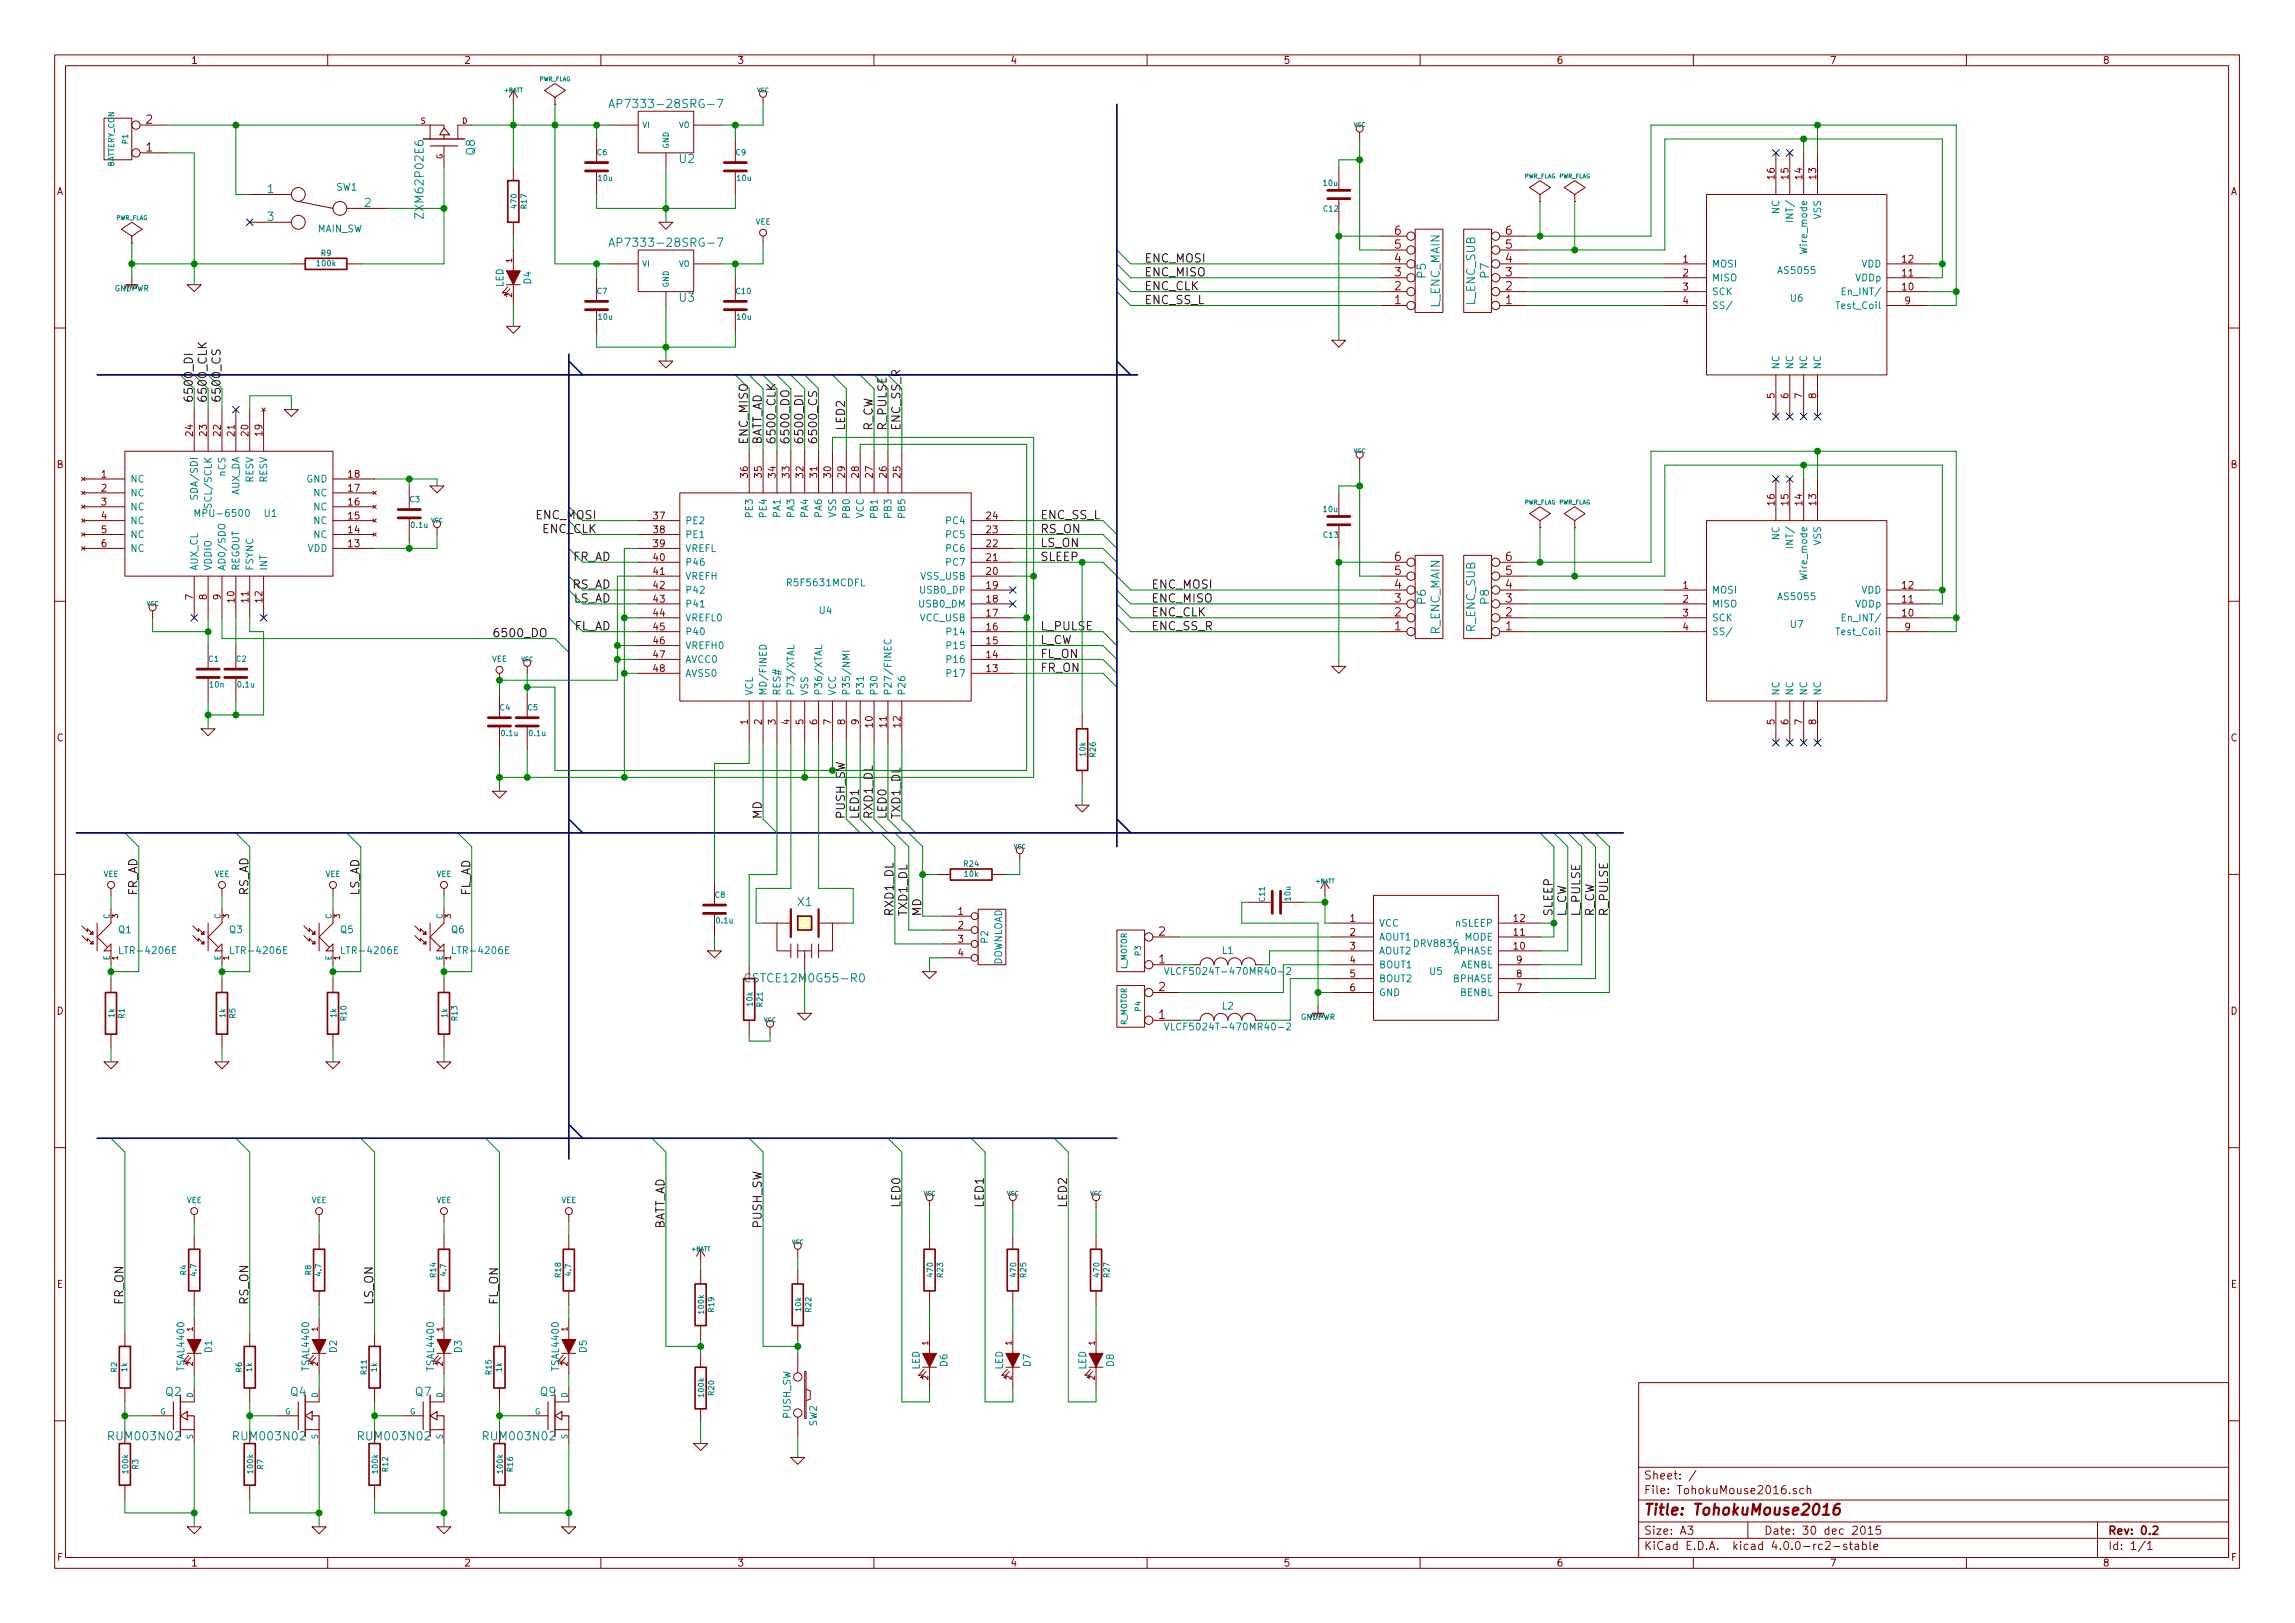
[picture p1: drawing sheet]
<svg xmlns="http://www.w3.org/2000/svg" width="420mm" height="297mm" viewBox="0 0 420 297" stroke-linecap="round" stroke-linejoin="round" font-family="sans-serif">
<defs><g id="words">
<text font-size="2.8" fill="#840000" x="301" y="277.3">Title: TohokuMouse2016</text>
<g font-size="2.1" fill="#840000">
<text x="26.7" y="22.6">2</text>
<text x="26.7" y="27.7">1</text>
<text x="255.3" y="45.5">5</text>
<text x="255.3" y="43">6</text>
<text x="275.6" y="45.5">5</text>
<text x="275.6" y="43">6</text>
<text x="255.3" y="53.1">2</text>
<text x="255.3" y="50.6">3</text>
<text x="255.3" y="48">4</text>
<text x="275.6" y="53.1">2</text>
<text x="275.6" y="50.6">3</text>
<text x="275.6" y="48">4</text>
<text x="255.3" y="55.7">1</text>
<text x="275.6" y="55.7">1</text>
<text x="255.3" y="107.7">4</text>
<text x="255.3" y="105.2">5</text>
<text x="255.3" y="102.7">6</text>
<text x="275.6" y="107.7">4</text>
<text x="275.6" y="105.2">5</text>
<text x="275.6" y="102.7">6</text>
<text x="255.3" y="112.8">2</text>
<text x="255.3" y="110.3">3</text>
<text x="275.6" y="112.8">2</text>
<text x="275.6" y="110.3">3</text>
<text x="255.3" y="115.4">1</text>
<text x="275.6" y="115.4">1</text>
<text x="212.1" y="171.2">2</text>
<text x="212.1" y="176.3">1</text>
<text x="212.1" y="181.4">2</text>
<text x="212.1" y="186.5">1</text>
<text x="301" y="273.5">File: TohokuMouse2016.sch</text>
<text x="301" y="270.8">Sheet: /</text>
<text x="301" y="280.9">Size: A3</text>
<text x="323" y="280.9">Date: 30 dec 2015</text>
<text x="386" y="280.9">Rev: 0.2</text>
<text x="301" y="283.7">KiCad E.D.A. kicad 4.0.0-rc2-stable</text>
<text x="386" y="283.7">Id: 1/1</text>
</g>
<g font-size="2.1" fill="#008484">
<text x="113.3" y="19.8">AP7333-28SRG-7</text>
<text x="86.9" y="28.4" transform="rotate(-90 86.9 28.4)">Q8</text>
<text x="124.4" y="29.8">U2</text>
<text x="48.9" y="35.3">1</text>
<text x="48.9" y="40.4">3</text>
<text x="66.7" y="37.9">2</text>
<text x="77.5" y="39.4" transform="rotate(-90 77.5 39.4)">ZXM62P02E6</text>
<text x="113.3" y="45.2">AP7333-28SRG-7</text>
<text x="261" y="50.9" transform="rotate(-90 261 50.9)">P5</text>
<text x="272.6" y="50.9" transform="rotate(-90 272.6 50.9)">P7</text>
<text x="124.4" y="55.2">U3</text>
<text x="263.6" y="56.3" transform="rotate(-90 263.6 56.3)">L_ENC_MAIN</text>
<text x="270.1" y="55.9" transform="rotate(-90 270.1 55.9)">L_ENC_SUB</text>
<text x="261" y="110.6" transform="rotate(-90 261 110.6)">P6</text>
<text x="272.6" y="110.6" transform="rotate(-90 272.6 110.6)">P8</text>
<text x="263.6" y="116.1" transform="rotate(-90 263.6 116.1)">R_ENC_MAIN</text>
<text x="270.1" y="115.7" transform="rotate(-90 270.1 115.7)">R_ENC_SUB</text>
<text x="146" y="165.8">X1</text>
<text x="137.4" y="179.8">CSTCE12M0G55-R0</text>
<text x="30.4" y="255.5">Q2</text>
<text x="53.2" y="255.5">Q4</text>
<text x="76.1" y="255.5">Q7</text>
<text x="98.9" y="255.5">Q9</text>
<text x="20.3" y="263.6">RUM003N02</text>
<text x="43.2" y="263.6">RUM003N02</text>
<text x="66" y="263.6">RUM003N02</text>
<text x="88.9" y="263.6">RUM003N02</text>
</g>
<g font-size="2.1">
<text x="209.5" y="48">ENC_MOSI</text>
<text x="209.5" y="50.6">ENC_MISO</text>
<text x="209.5" y="53.1">ENC_CLK</text>
<text x="209.5" y="55.7">ENC_SS_L</text>
<text x="35.3" y="73.7" transform="rotate(-90 35.3 73.7)">6500_DI</text>
<text x="37.8" y="73.7" transform="rotate(-90 37.8 73.7)">6500_CLK</text>
<text x="40.4" y="73.7" transform="rotate(-90 40.4 73.7)">6500_CS</text>
<text x="136.9" y="81.3" transform="rotate(-90 136.9 81.3)">ENC_MISO</text>
<text x="139.4" y="81.3" transform="rotate(-90 139.4 81.3)">BATT_AD</text>
<text x="142" y="81.3" transform="rotate(-90 142 81.3)">6500_CLK</text>
<text x="144.5" y="81.3" transform="rotate(-90 144.5 81.3)">6500_DO</text>
<text x="147.1" y="81.3" transform="rotate(-90 147.1 81.3)">6500_DI</text>
<text x="149.6" y="81.3" transform="rotate(-90 149.6 81.3)">6500_CS</text>
<text x="154.7" y="78.8" transform="rotate(-90 154.7 78.8)">LED2</text>
<text x="159.8" y="78.8" transform="rotate(-90 159.8 78.8)">R_CW</text>
<text x="162.3" y="78.8" transform="rotate(-90 162.3 78.8)">R_PULSE</text>
<text x="164.8" y="78.8" transform="rotate(-90 164.8 78.8)">ENC_SS_R</text>
<text x="98.1" y="95">ENC_MOSI</text>
<text x="190.5" y="95">ENC_SS_L</text>
<text x="99.2" y="97.6">ENC_CLK</text>
<text x="190.5" y="100.1">LS_ON</text>
<text x="190.5" y="97.6">RS_ON</text>
<text x="104.6" y="107.7">RS_AD</text>
<text x="104.7" y="102.7">FR_AD</text>
<text x="190.5" y="102.7">SLEEP</text>
<text x="210.8" y="107.7">ENC_MOSI</text>
<text x="104.8" y="110.3">LS_AD</text>
<text x="210.8" y="110.3">ENC_MISO</text>
<text x="210.8" y="112.8">ENC_CLK</text>
<text x="90.2" y="116.6">6500_DO</text>
<text x="104.9" y="115.4">FL_AD</text>
<text x="190.5" y="115.4">L_PULSE</text>
<text x="190.5" y="117.9">L_CW</text>
<text x="210.8" y="115.4">ENC_SS_R</text>
<text x="190.5" y="120.4">FL_ON</text>
<text x="190.5" y="123">FR_ON</text>
<text x="139.4" y="149.9" transform="rotate(-90 139.4 149.9)">MD</text>
<text x="154.7" y="149.9" transform="rotate(-90 154.7 149.9)">PUSH_SW</text>
<text x="157.2" y="149.9" transform="rotate(-90 157.2 149.9)">LED1</text>
<text x="159.8" y="149.9" transform="rotate(-90 159.8 149.9)">RXD1_DL</text>
<text x="162.3" y="149.9" transform="rotate(-90 162.3 149.9)">LED0</text>
<text x="164.8" y="149.9" transform="rotate(-90 164.8 149.9)">TXD1_DL</text>
<text x="25.1" y="163.9" transform="rotate(-90 25.1 163.9)">FR_AD</text>
<text x="45.5" y="163.9" transform="rotate(-90 45.5 163.9)">RS_AD</text>
<text x="65.8" y="163.9" transform="rotate(-90 65.8 163.9)">LS_AD</text>
<text x="86.1" y="163.9" transform="rotate(-90 86.1 163.9)">FL_AD</text>
<text x="163.6" y="167.7" transform="rotate(-90 163.6 167.7)">RXD1_DL</text>
<text x="166.1" y="167.7" transform="rotate(-90 166.1 167.7)">TXD1_DL</text>
<text x="168.7" y="167.7" transform="rotate(-90 168.7 167.7)">MD</text>
<text x="284.2" y="167.7" transform="rotate(-90 284.2 167.7)">SLEEP</text>
<text x="286.8" y="167.7" transform="rotate(-90 286.8 167.7)">L_CW</text>
<text x="289.3" y="167.7" transform="rotate(-90 289.3 167.7)">L_PULSE</text>
<text x="291.8" y="167.7" transform="rotate(-90 291.8 167.7)">R_CW</text>
<text x="294.4" y="167.7" transform="rotate(-90 294.4 167.7)">R_PULSE</text>
<text x="164.8" y="221" transform="rotate(-90 164.8 221)">LED0</text>
<text x="180.1" y="221" transform="rotate(-90 180.1 221)">LED1</text>
<text x="195.3" y="221" transform="rotate(-90 195.3 221)">LED2</text>
<text x="121.7" y="224.8" transform="rotate(-90 121.7 224.8)">BATT_AD</text>
<text x="139.4" y="224.8" transform="rotate(-90 139.4 224.8)">PUSH_SW</text>
<text x="22.6" y="238.8" transform="rotate(-90 22.6 238.8)">FR_ON</text>
<text x="45.5" y="238.8" transform="rotate(-90 45.5 238.8)">RS_ON</text>
<text x="68.3" y="238.8" transform="rotate(-90 68.3 238.8)">LS_ON</text>
<text x="91.2" y="238.8" transform="rotate(-90 91.2 238.8)">FL_ON</text>
</g>
<g font-size="1.8" fill="#840000">
<text x="35" y="11.7">1</text>
<text x="85" y="11.7">2</text>
<text x="135" y="11.7">3</text>
<text x="185" y="11.7">4</text>
<text x="235" y="11.7">5</text>
<text x="285" y="11.7">6</text>
<text x="335" y="11.7">7</text>
<text x="385" y="11.7">8</text>
<text x="10.4" y="35.7">A</text>
<text x="324.9" y="32.8" transform="rotate(-90 324.9 32.8)">16</text>
<text x="327.4" y="32.8" transform="rotate(-90 327.4 32.8)">15</text>
<text x="329.9" y="32.8" transform="rotate(-90 329.9 32.8)">14</text>
<text x="332.5" y="32.8" transform="rotate(-90 332.5 32.8)">13</text>
<text x="408.4" y="35.7">A</text>
<text x="308.1" y="48">1</text>
<text x="308.1" y="50.6">2</text>
<text x="308.1" y="53.1">3</text>
<text x="348.3" y="53.1">10</text>
<text x="348.3" y="50.6">11</text>
<text x="348.3" y="48">12</text>
<text x="308.1" y="55.7">4</text>
<text x="348.8" y="55.7">9</text>
<text x="324.9" y="72.9" transform="rotate(-90 324.9 72.9)">5</text>
<text x="327.4" y="72.9" transform="rotate(-90 327.4 72.9)">6</text>
<text x="329.9" y="72.9" transform="rotate(-90 329.9 72.9)">7</text>
<text x="332.5" y="72.9" transform="rotate(-90 332.5 72.9)">8</text>
<text x="35.3" y="79.7" transform="rotate(-90 35.3 79.7)">24</text>
<text x="37.8" y="79.7" transform="rotate(-90 37.8 79.7)">23</text>
<text x="40.4" y="79.7" transform="rotate(-90 40.4 79.7)">22</text>
<text x="42.9" y="79.7" transform="rotate(-90 42.9 79.7)">21</text>
<text x="45.5" y="79.7" transform="rotate(-90 45.5 79.7)">20</text>
<text x="48" y="79.7" transform="rotate(-90 48 79.7)">19</text>
<text x="10.4" y="85.7">B</text>
<text x="18.6" y="87.4">1</text>
<text x="18.6" y="90">2</text>
<text x="63.8" y="90">17</text>
<text x="63.8" y="87.4">18</text>
<text x="136.9" y="87.4" transform="rotate(-90 136.9 87.4)">36</text>
<text x="139.4" y="87.4" transform="rotate(-90 139.4 87.4)">35</text>
<text x="142" y="87.4" transform="rotate(-90 142 87.4)">34</text>
<text x="144.5" y="87.4" transform="rotate(-90 144.5 87.4)">33</text>
<text x="147.1" y="87.4" transform="rotate(-90 147.1 87.4)">32</text>
<text x="149.6" y="87.4" transform="rotate(-90 149.6 87.4)">31</text>
<text x="152.1" y="87.4" transform="rotate(-90 152.1 87.4)">30</text>
<text x="154.7" y="87.4" transform="rotate(-90 154.7 87.4)">29</text>
<text x="157.2" y="87.4" transform="rotate(-90 157.2 87.4)">28</text>
<text x="159.8" y="87.4" transform="rotate(-90 159.8 87.4)">27</text>
<text x="162.3" y="87.4" transform="rotate(-90 162.3 87.4)">26</text>
<text x="164.8" y="87.4" transform="rotate(-90 164.8 87.4)">25</text>
<text x="408.4" y="85.7">B</text>
<text x="18.6" y="92.5">3</text>
<text x="18.6" y="95">4</text>
<text x="63.8" y="95">15</text>
<text x="63.8" y="92.5">16</text>
<text x="119.7" y="95">37</text>
<text x="180.6" y="95">24</text>
<text x="324.9" y="92.4" transform="rotate(-90 324.9 92.4)">16</text>
<text x="327.4" y="92.4" transform="rotate(-90 327.4 92.4)">15</text>
<text x="329.9" y="92.4" transform="rotate(-90 329.9 92.4)">14</text>
<text x="332.5" y="92.4" transform="rotate(-90 332.5 92.4)">13</text>
<text x="18.6" y="97.6">5</text>
<text x="18.6" y="100.1">6</text>
<text x="63.8" y="100.1">13</text>
<text x="63.8" y="97.6">14</text>
<text x="119.7" y="97.6">38</text>
<text x="119.7" y="100.1">39</text>
<text x="180.6" y="100.1">22</text>
<text x="180.6" y="97.6">23</text>
<text x="119.7" y="102.7">40</text>
<text x="119.7" y="105.2">41</text>
<text x="119.7" y="107.7">42</text>
<text x="180.6" y="105.2">20</text>
<text x="180.6" y="102.7">21</text>
<text x="180.6" y="107.7">19</text>
<text x="308.1" y="107.7">1</text>
<text x="348.3" y="107.7">12</text>
<text x="35.3" y="109.7" transform="rotate(-90 35.3 109.7)">7</text>
<text x="37.8" y="109.7" transform="rotate(-90 37.8 109.7)">8</text>
<text x="40.4" y="109.7" transform="rotate(-90 40.4 109.7)">9</text>
<text x="42.9" y="110.2" transform="rotate(-90 42.9 110.2)">10</text>
<text x="45.5" y="110.2" transform="rotate(-90 45.5 110.2)">11</text>
<text x="48" y="110.2" transform="rotate(-90 48 110.2)">12</text>
<text x="119.7" y="110.3">43</text>
<text x="119.7" y="112.8">44</text>
<text x="180.6" y="112.8">17</text>
<text x="180.6" y="110.3">18</text>
<text x="308.1" y="110.3">2</text>
<text x="308.1" y="112.8">3</text>
<text x="348.3" y="112.8">10</text>
<text x="348.3" y="110.3">11</text>
<text x="119.7" y="115.4">45</text>
<text x="119.7" y="117.9">46</text>
<text x="180.6" y="117.9">15</text>
<text x="180.6" y="115.4">16</text>
<text x="308.1" y="115.4">4</text>
<text x="348.8" y="115.4">9</text>
<text x="119.7" y="120.4">47</text>
<text x="119.7" y="123">48</text>
<text x="180.6" y="123">13</text>
<text x="180.6" y="120.4">14</text>
<text x="10.4" y="135.7">C</text>
<text x="136.9" y="132.6" transform="rotate(-90 136.9 132.6)">1</text>
<text x="139.4" y="132.6" transform="rotate(-90 139.4 132.6)">2</text>
<text x="142" y="132.6" transform="rotate(-90 142 132.6)">3</text>
<text x="144.5" y="132.6" transform="rotate(-90 144.5 132.6)">4</text>
<text x="147.1" y="132.6" transform="rotate(-90 147.1 132.6)">5</text>
<text x="149.6" y="132.6" transform="rotate(-90 149.6 132.6)">6</text>
<text x="152.1" y="132.6" transform="rotate(-90 152.1 132.6)">7</text>
<text x="154.7" y="132.6" transform="rotate(-90 154.7 132.6)">8</text>
<text x="157.2" y="132.6" transform="rotate(-90 157.2 132.6)">9</text>
<text x="159.8" y="133.1" transform="rotate(-90 159.8 133.1)">10</text>
<text x="162.3" y="133.1" transform="rotate(-90 162.3 133.1)">11</text>
<text x="164.8" y="133.1" transform="rotate(-90 164.8 133.1)">12</text>
<text x="324.9" y="132.6" transform="rotate(-90 324.9 132.6)">5</text>
<text x="327.4" y="132.6" transform="rotate(-90 327.4 132.6)">6</text>
<text x="329.9" y="132.6" transform="rotate(-90 329.9 132.6)">7</text>
<text x="332.5" y="132.6" transform="rotate(-90 332.5 132.6)">8</text>
<text x="408.4" y="135.7">C</text>
<text x="175.4" y="167.4">1</text>
<text x="175.4" y="170">2</text>
<text x="175.4" y="172.5">3</text>
<text x="247.2" y="168.7">1</text>
<text x="247.2" y="171.2">2</text>
<text x="247.2" y="173.8">3</text>
<text x="277.2" y="173.8">10</text>
<text x="277.2" y="171.2">11</text>
<text x="277.2" y="168.7">12</text>
<text x="175.4" y="175">4</text>
<text x="247.2" y="176.3">4</text>
<text x="247.2" y="178.9">5</text>
<text x="277.6" y="178.9">8</text>
<text x="277.6" y="176.3">9</text>
<text x="10.4" y="185.7">D</text>
<text x="247.2" y="181.4">6</text>
<text x="277.6" y="181.4">7</text>
<text x="408.4" y="185.7">D</text>
<text x="10.4" y="235.7">E</text>
<text x="408.4" y="235.7">E</text>
<text x="10.5" y="285.7">F</text>
<text x="35" y="286.7">1</text>
<text x="85" y="286.7">2</text>
<text x="135" y="286.7">3</text>
<text x="185" y="286.7">4</text>
<text x="235" y="286.7">5</text>
<text x="285" y="286.7">6</text>
<text x="335" y="286.7">7</text>
<text x="385" y="286.7">8</text>
<text x="408.5" y="285.7">F</text>
</g>
<g font-size="1.8" fill="#008484">
<text x="61.6" y="34.9">SW1</text>
<text x="325.8" y="39.2" transform="rotate(-90 325.8 39.2)">NC</text>
<text x="328.3" y="40" transform="rotate(-90 328.3 40)">INT/</text>
<text x="333.4" y="40.1" transform="rotate(-90 333.4 40.1)">VSS</text>
<text x="58" y="42.5">MAIN_SW</text>
<text x="330.8" y="46.1" transform="rotate(-90 330.8 46.1)">Wire_mode</text>
<text x="92.2" y="52.6" transform="rotate(-90 92.2 52.6)">LED</text>
<text x="97.2" y="52" transform="rotate(-90 97.2 52)">D4</text>
<text x="313.4" y="48.9">MOSI</text>
<text x="313.4" y="51.5">MISO</text>
<text x="325.7" y="50.1">AS5055</text>
<text x="339.6" y="51.5">VDDp</text>
<text x="340.7" y="48.9">VDD</text>
<text x="313.4" y="54">SCK</text>
<text x="313.4" y="56.6">SS/</text>
<text x="327.8" y="55.2">U6</text>
<text x="336.5" y="56.6">Test_Coil</text>
<text x="337.8" y="54">En_INT/</text>
<text x="325.8" y="67.6" transform="rotate(-90 325.8 67.6)">NC</text>
<text x="328.3" y="67.6" transform="rotate(-90 328.3 67.6)">NC</text>
<text x="330.8" y="67.6" transform="rotate(-90 330.8 67.6)">NC</text>
<text x="333.4" y="67.6" transform="rotate(-90 333.4 67.6)">NC</text>
<text x="23.9" y="88.3">NC</text>
<text x="41.3" y="87.1" transform="rotate(-90 41.3 87.1)">nCS</text>
<text x="46.4" y="88.4" transform="rotate(-90 46.4 88.4)">RESV</text>
<text x="48.9" y="88.4" transform="rotate(-90 48.9 88.4)">RESV</text>
<text x="56" y="88.3">GND</text>
<text x="23.9" y="90.8">NC</text>
<text x="23.9" y="93.4">NC</text>
<text x="23.9" y="95.9">NC</text>
<text x="36.2" y="90.8" transform="rotate(-90 36.2 90.8)">SDA/SDI</text>
<text x="36.4" y="94.6">MPU-6500</text>
<text x="38.7" y="92.4" transform="rotate(-90 38.7 92.4)">SCL/SCLK</text>
<text x="43.8" y="90.9" transform="rotate(-90 43.8 90.9)">AUX_DA</text>
<text x="48.4" y="94.6">U1</text>
<text x="57.4" y="95.9">NC</text>
<text x="57.4" y="93.4">NC</text>
<text x="57.4" y="90.8">NC</text>
<text x="125.5" y="95.9">PE2</text>
<text x="137.8" y="94.6" transform="rotate(-90 137.8 94.6)">PE3</text>
<text x="140.3" y="94.6" transform="rotate(-90 140.3 94.6)">PE4</text>
<text x="142.9" y="94.7" transform="rotate(-90 142.9 94.7)">PA1</text>
<text x="145.4" y="94.7" transform="rotate(-90 145.4 94.7)">PA3</text>
<text x="148" y="94.7" transform="rotate(-90 148 94.7)">PA4</text>
<text x="150.5" y="94.7" transform="rotate(-90 150.5 94.7)">PA6</text>
<text x="153" y="94.8" transform="rotate(-90 153 94.8)">VSS</text>
<text x="155.6" y="94.7" transform="rotate(-90 155.6 94.7)">PB0</text>
<text x="158.1" y="95" transform="rotate(-90 158.1 95)">VCC</text>
<text x="160.7" y="94.7" transform="rotate(-90 160.7 94.7)">PB1</text>
<text x="163.2" y="94.7" transform="rotate(-90 163.2 94.7)">PB3</text>
<text x="165.7" y="94.7" transform="rotate(-90 165.7 94.7)">PB5</text>
<text x="173.4" y="95.9">PC4</text>
<text x="23.9" y="98.5">NC</text>
<text x="23.9" y="101">NC</text>
<text x="56.2" y="101">VDD</text>
<text x="57.4" y="98.5">NC</text>
<text x="125.5" y="98.5">PE1</text>
<text x="125.5" y="101">VREFL</text>
<text x="173.4" y="101">PC6</text>
<text x="173.4" y="98.5">PC5</text>
<text x="325.8" y="98.9" transform="rotate(-90 325.8 98.9)">NC</text>
<text x="328.3" y="99.7" transform="rotate(-90 328.3 99.7)">INT/</text>
<text x="333.4" y="99.8" transform="rotate(-90 333.4 99.8)">VSS</text>
<text x="36.2" y="104.4" transform="rotate(-90 36.2 104.4)">AUX_CL</text>
<text x="38.7" y="104.4" transform="rotate(-90 38.7 104.4)">VDDIO</text>
<text x="41.3" y="104.4" transform="rotate(-90 41.3 104.4)">AD0/SDO</text>
<text x="43.8" y="104.4" transform="rotate(-90 43.8 104.4)">REGOUT</text>
<text x="46.4" y="104.4" transform="rotate(-90 46.4 104.4)">FSYNC</text>
<text x="48.9" y="104.4" transform="rotate(-90 48.9 104.4)">INT</text>
<text x="125.5" y="103.5">P46</text>
<text x="125.5" y="106.1">VREFH</text>
<text x="144.4" y="107.3">R5F5631MCDFL</text>
<text x="168.5" y="106.1">VSS_USB</text>
<text x="173.4" y="103.5">PC7</text>
<text x="330.8" y="105.8" transform="rotate(-90 330.8 105.8)">Wire_mode</text>
<text x="125.5" y="108.6">P42</text>
<text x="125.5" y="111.2">P41</text>
<text x="125.5" y="113.7">VREFL0</text>
<text x="150" y="112.4">U4</text>
<text x="168.3" y="113.7">VCC_USB</text>
<text x="168.3" y="111.2">USB0_DM</text>
<text x="168.6" y="108.6">USB0_DP</text>
<text x="313.4" y="108.6">MOSI</text>
<text x="313.4" y="111.2">MISO</text>
<text x="313.4" y="113.7">SCK</text>
<text x="325.7" y="109.8">AS5055</text>
<text x="337.8" y="113.7">En_INT/</text>
<text x="339.6" y="111.2">VDDp</text>
<text x="340.7" y="108.6">VDD</text>
<text x="125.5" y="116.2">P40</text>
<text x="125.5" y="118.8">VREFH0</text>
<text x="173.6" y="118.8">P15</text>
<text x="173.6" y="116.2">P14</text>
<text x="313.4" y="116.2">SS/</text>
<text x="327.8" y="114.9">U7</text>
<text x="336.5" y="116.2">Test_Coil</text>
<text x="125.5" y="121.3">AVCC0</text>
<text x="125.5" y="123.9">AVSS0</text>
<text x="173.6" y="123.9">P17</text>
<text x="173.6" y="121.3">P16</text>
<text x="137.8" y="127.3" transform="rotate(-90 137.8 127.3)">VCL</text>
<text x="140.3" y="127.3" transform="rotate(-90 140.3 127.3)">MD/FINED</text>
<text x="142.9" y="127.3" transform="rotate(-90 142.9 127.3)">RES#</text>
<text x="145.4" y="127.3" transform="rotate(-90 145.4 127.3)">P73/XTAL</text>
<text x="148" y="127.3" transform="rotate(-90 148 127.3)">VSS</text>
<text x="150.5" y="127.3" transform="rotate(-90 150.5 127.3)">P36/XTAL</text>
<text x="153" y="127.3" transform="rotate(-90 153 127.3)">VCC</text>
<text x="155.6" y="127.3" transform="rotate(-90 155.6 127.3)">P35/NMI</text>
<text x="158.1" y="127.3" transform="rotate(-90 158.1 127.3)">P31</text>
<text x="160.7" y="127.3" transform="rotate(-90 160.7 127.3)">P30</text>
<text x="163.2" y="127.3" transform="rotate(-90 163.2 127.3)">P27/FINEC</text>
<text x="165.7" y="127.3" transform="rotate(-90 165.7 127.3)">P26</text>
<text x="325.8" y="127.3" transform="rotate(-90 325.8 127.3)">NC</text>
<text x="328.3" y="127.3" transform="rotate(-90 328.3 127.3)">NC</text>
<text x="330.8" y="127.3" transform="rotate(-90 330.8 127.3)">NC</text>
<text x="333.4" y="127.3" transform="rotate(-90 333.4 127.3)">NC</text>
<text x="21.7" y="170.8">Q1</text>
<text x="42" y="170.8">Q3</text>
<text x="62.3" y="170.8">Q5</text>
<text x="82.7" y="170.8">Q6</text>
<text x="180.9" y="172.6" transform="rotate(-90 180.9 172.6)">P2</text>
<text x="252.5" y="169.6">VCC</text>
<text x="252.5" y="172.1">AOUT1</text>
<text x="259.1" y="173.3">DRV8836</text>
<text x="266.4" y="169.6">nSLEEP</text>
<text x="268" y="172.1">MODE</text>
<text x="22.4" y="174.6">LTR-4206E</text>
<text x="42.7" y="174.6">LTR-4206E</text>
<text x="63.1" y="174.6">LTR-4206E</text>
<text x="83.4" y="174.6">LTR-4206E</text>
<text x="183.4" y="176.8" transform="rotate(-90 183.4 176.8)">DOWNLOAD</text>
<text x="223.8" y="174.6">L1</text>
<text x="252.5" y="174.7">AOUT2</text>
<text x="252.5" y="177.2">BOUT1</text>
<text x="252.5" y="179.7">BOUT2</text>
<text x="261.8" y="178.4">U5</text>
<text x="265.9" y="179.7">BPHASE</text>
<text x="265.9" y="174.7">APHASE</text>
<text x="267.2" y="177.2">AENBL</text>
<text x="223.8" y="184.7">L2</text>
<text x="252.5" y="182.3">GND</text>
<text x="267.2" y="182.3">BENBL</text>
<text x="33.7" y="250.7" transform="rotate(-90 33.7 250.7)">TSAL4400</text>
<text x="38.8" y="247.5" transform="rotate(-90 38.8 247.5)">D1</text>
<text x="56.6" y="250.7" transform="rotate(-90 56.6 250.7)">TSAL4400</text>
<text x="61.7" y="247.5" transform="rotate(-90 61.7 247.5)">D2</text>
<text x="79.5" y="250.7" transform="rotate(-90 79.5 250.7)">TSAL4400</text>
<text x="84.5" y="247.5" transform="rotate(-90 84.5 247.5)">D3</text>
<text x="102.3" y="250.7" transform="rotate(-90 102.3 250.7)">TSAL4400</text>
<text x="107.4" y="247.5" transform="rotate(-90 107.4 247.5)">D5</text>
<text x="168.4" y="250.7" transform="rotate(-90 168.4 250.7)">LED</text>
<text x="173.4" y="250.1" transform="rotate(-90 173.4 250.1)">D6</text>
<text x="183.6" y="250.7" transform="rotate(-90 183.6 250.7)">LED</text>
<text x="188.7" y="250.1" transform="rotate(-90 188.7 250.1)">D7</text>
<text x="198.8" y="250.7" transform="rotate(-90 198.8 250.7)">LED</text>
<text x="203.9" y="250.1" transform="rotate(-90 203.9 250.1)">D8</text>
<text x="144.7" y="259.7" transform="rotate(-90 144.7 259.7)">PUSH_SW</text>
<text x="149.6" y="261" transform="rotate(-90 149.6 261)">SW2</text>
</g>
<g font-size="1.8" fill="#008400">
<text x="215.1" y="178.4">VLCF5024T-470MR40-2</text>
<text x="215.1" y="188.6">VLCF5024T-470MR40-2</text>
</g>
<g font-size="1.4" fill="#840000">
<text x="77" y="22.6">S</text>
<text x="84.6" y="22.6">D</text>
<text x="81" y="29.1" transform="rotate(-90 81 29.1)">G</text>
<text x="93.7" y="48" transform="rotate(-90 93.7 48)">1</text>
<text x="93.7" y="54.4" transform="rotate(-90 93.7 54.4)">2</text>
<text x="21.6" y="168.1" transform="rotate(-90 21.6 168.1)">3</text>
<text x="41.9" y="168.1" transform="rotate(-90 41.9 168.1)">3</text>
<text x="62.2" y="168.1" transform="rotate(-90 62.2 168.1)">3</text>
<text x="82.5" y="168.1" transform="rotate(-90 82.5 168.1)">3</text>
<text x="21.6" y="175.7" transform="rotate(-90 21.6 175.7)">1</text>
<text x="41.9" y="175.7" transform="rotate(-90 41.9 175.7)">1</text>
<text x="62.2" y="175.7" transform="rotate(-90 62.2 175.7)">1</text>
<text x="82.5" y="175.7" transform="rotate(-90 82.5 175.7)">1</text>
<text x="35.3" y="243.6" transform="rotate(-90 35.3 243.6)">1</text>
<text x="58.2" y="243.6" transform="rotate(-90 58.2 243.6)">1</text>
<text x="81" y="243.6" transform="rotate(-90 81 243.6)">1</text>
<text x="103.9" y="243.6" transform="rotate(-90 103.9 243.6)">1</text>
<text x="35.3" y="250" transform="rotate(-90 35.3 250)">2</text>
<text x="58.2" y="250" transform="rotate(-90 58.2 250)">2</text>
<text x="81" y="250" transform="rotate(-90 81 250)">2</text>
<text x="103.9" y="250" transform="rotate(-90 103.9 250)">2</text>
<text x="169.9" y="246.2" transform="rotate(-90 169.9 246.2)">1</text>
<text x="185.2" y="246.2" transform="rotate(-90 185.2 246.2)">1</text>
<text x="200.4" y="246.2" transform="rotate(-90 200.4 246.2)">1</text>
<text x="169.9" y="252.5" transform="rotate(-90 169.9 252.5)">2</text>
<text x="185.2" y="252.5" transform="rotate(-90 185.2 252.5)">2</text>
<text x="200.4" y="252.5" transform="rotate(-90 200.4 252.5)">2</text>
</g>
<g font-size="1.4" fill="#008484">
<text x="117.6" y="23.4">VI</text>
<text x="124.2" y="23.4">VO</text>
<text x="23.4" y="26.3" transform="rotate(-90 23.4 26.3)">P1</text>
<text x="109.3" y="28.4">C6</text>
<text x="122.4" y="27.2" transform="rotate(-90 122.4 27.2)">GND</text>
<text x="134.7" y="28.4">C9</text>
<text x="20.9" y="30.7" transform="rotate(-90 20.9 30.7)">BATTERY_CON</text>
<text x="109.6" y="33.1">10u</text>
<text x="135" y="33.1">10u</text>
<text x="242.3" y="34">10u</text>
<text x="94.6" y="38" transform="rotate(-90 94.6 38)">470</text>
<text x="96.4" y="38.2" transform="rotate(-90 96.4 38.2)">R17</text>
<text x="138.3" y="41.1">VEE</text>
<text x="242.3" y="38.7">C12</text>
<text x="58.8" y="46.8">R9</text>
<text x="20.9" y="53.3">GNDPWR</text>
<text x="58.1" y="48.7">100k</text>
<text x="109.3" y="53.8">C7</text>
<text x="117.6" y="48.8">VI</text>
<text x="122.4" y="52.6" transform="rotate(-90 122.4 52.6)">GND</text>
<text x="124.2" y="48.8">VO</text>
<text x="134.8" y="53.8">C10</text>
<text x="109.6" y="58.5">10u</text>
<text x="135" y="58.5">10u</text>
<text x="75" y="91.9">C3</text>
<text x="242.3" y="93.7">10u</text>
<text x="75.3" y="96.6">0.1u</text>
<text x="242.3" y="98.4">C13</text>
<text x="38.2" y="121.1">C1</text>
<text x="38.5" y="125.8">10n</text>
<text x="43.3" y="121.1">C2</text>
<text x="43.6" y="125.8">0.1u</text>
<text x="90" y="121.1">VEE</text>
<text x="91.5" y="130">C4</text>
<text x="96.6" y="130">C5</text>
<text x="91.8" y="134.7">0.1u</text>
<text x="96.9" y="134.7">0.1u</text>
<text x="198.7" y="138.3" transform="rotate(-90 198.7 138.3)">10k</text>
<text x="200.6" y="138.5" transform="rotate(-90 200.6 138.5)">R26</text>
<text x="18.9" y="160.5">VEE</text>
<text x="39.2" y="160.5">VEE</text>
<text x="59.6" y="160.5">VEE</text>
<text x="79.9" y="160.5">VEE</text>
<text x="176.5" y="158.6">R24</text>
<text x="176.6" y="160.5">10k</text>
<text x="130.9" y="164.3">C8</text>
<text x="231.6" y="165" transform="rotate(-90 231.6 165)">C11</text>
<text x="236.3" y="164.8" transform="rotate(-90 236.3 164.8)">10u</text>
<text x="20.1" y="168.2" transform="rotate(-90 20.1 168.2)">C</text>
<text x="40.4" y="168.2" transform="rotate(-90 40.4 168.2)">C</text>
<text x="60.7" y="168.2" transform="rotate(-90 60.7 168.2)">C</text>
<text x="81" y="168.2" transform="rotate(-90 81 168.2)">C</text>
<text x="131.2" y="169">0.1u</text>
<text x="20.1" y="175.8" transform="rotate(-90 20.1 175.8)">E</text>
<text x="40.4" y="175.8" transform="rotate(-90 40.4 175.8)">E</text>
<text x="60.7" y="175.8" transform="rotate(-90 60.7 175.8)">E</text>
<text x="81" y="175.8" transform="rotate(-90 81 175.8)">E</text>
<text x="206.3" y="177.5" transform="rotate(-90 206.3 177.5)">L_MOTOR</text>
<text x="208.9" y="174.9" transform="rotate(-90 208.9 174.9)">P3</text>
<text x="137.8" y="184.1" transform="rotate(-90 137.8 184.1)">10k</text>
<text x="139.6" y="184.2" transform="rotate(-90 139.6 184.2)">R21</text>
<text x="208.9" y="185.1" transform="rotate(-90 208.9 185.1)">P4</text>
<text x="20.9" y="186.2" transform="rotate(-90 20.9 186.2)">1k</text>
<text x="22.8" y="186.3" transform="rotate(-90 22.8 186.3)">R1</text>
<text x="41.2" y="186.2" transform="rotate(-90 41.2 186.2)">1k</text>
<text x="43.1" y="186.3" transform="rotate(-90 43.1 186.3)">R5</text>
<text x="61.6" y="186.2" transform="rotate(-90 61.6 186.2)">1k</text>
<text x="63.4" y="186.8" transform="rotate(-90 63.4 186.8)">R10</text>
<text x="81.9" y="186.2" transform="rotate(-90 81.9 186.2)">1k</text>
<text x="83.7" y="186.8" transform="rotate(-90 83.7 186.8)">R13</text>
<text x="206.3" y="187.7" transform="rotate(-90 206.3 187.7)">R_MOTOR</text>
<text x="238.1" y="186.7">GNDPWR</text>
<text x="34.2" y="220.2">VEE</text>
<text x="57" y="220.2">VEE</text>
<text x="79.9" y="220.2">VEE</text>
<text x="102.7" y="220.2">VEE</text>
<text x="34.1" y="233.3" transform="rotate(-90 34.1 233.3)">R4</text>
<text x="36" y="233.4" transform="rotate(-90 36 233.4)">4.7</text>
<text x="57" y="233.3" transform="rotate(-90 57 233.3)">R8</text>
<text x="58.8" y="233.4" transform="rotate(-90 58.8 233.4)">4.7</text>
<text x="79.8" y="233.7" transform="rotate(-90 79.8 233.7)">R14</text>
<text x="81.7" y="233.4" transform="rotate(-90 81.7 233.4)">4.7</text>
<text x="102.7" y="233.7" transform="rotate(-90 102.7 233.7)">R18</text>
<text x="104.5" y="233.4" transform="rotate(-90 104.5 233.4)">4.7</text>
<text x="170.8" y="233.6" transform="rotate(-90 170.8 233.6)">470</text>
<text x="172.6" y="233.7" transform="rotate(-90 172.6 233.7)">R23</text>
<text x="186" y="233.6" transform="rotate(-90 186 233.6)">470</text>
<text x="187.9" y="233.7" transform="rotate(-90 187.9 233.7)">R25</text>
<text x="201.3" y="233.6" transform="rotate(-90 201.3 233.6)">470</text>
<text x="203.1" y="233.7" transform="rotate(-90 203.1 233.7)">R27</text>
<text x="146.7" y="239.9" transform="rotate(-90 146.7 239.9)">10k</text>
<text x="128.9" y="240.3" transform="rotate(-90 128.9 240.3)">100k</text>
<text x="130.7" y="240.1" transform="rotate(-90 130.7 240.1)">R19</text>
<text x="148.5" y="240.1" transform="rotate(-90 148.5 240.1)">R22</text>
<text x="21.4" y="251.1" transform="rotate(-90 21.4 251.1)">R2</text>
<text x="23.3" y="251" transform="rotate(-90 23.3 251)">1k</text>
<text x="44.3" y="251.1" transform="rotate(-90 44.3 251.1)">R6</text>
<text x="46.1" y="251" transform="rotate(-90 46.1 251)">1k</text>
<text x="67.1" y="251.5" transform="rotate(-90 67.1 251.5)">R11</text>
<text x="69" y="251" transform="rotate(-90 69 251)">1k</text>
<text x="90" y="251.5" transform="rotate(-90 90 251.5)">R15</text>
<text x="91.8" y="251" transform="rotate(-90 91.8 251)">1k</text>
<text x="35.3" y="255.8" transform="rotate(-90 35.3 255.8)">D</text>
<text x="58.2" y="255.8" transform="rotate(-90 58.2 255.8)">D</text>
<text x="81" y="255.8" transform="rotate(-90 81 255.8)">D</text>
<text x="103.9" y="255.8" transform="rotate(-90 103.9 255.8)">D</text>
<text x="128.9" y="255.6" transform="rotate(-90 128.9 255.6)">100k</text>
<text x="130.7" y="255.3" transform="rotate(-90 130.7 255.3)">R20</text>
<text x="29.3" y="258.9">G</text>
<text x="35.3" y="263.4" transform="rotate(-90 35.3 263.4)">S</text>
<text x="52.2" y="258.9">G</text>
<text x="58.2" y="263.4" transform="rotate(-90 58.2 263.4)">S</text>
<text x="75" y="258.9">G</text>
<text x="81" y="263.4" transform="rotate(-90 81 263.4)">S</text>
<text x="97.9" y="258.9">G</text>
<text x="103.9" y="263.4" transform="rotate(-90 103.9 263.4)">S</text>
<text x="23.5" y="269.6" transform="rotate(-90 23.5 269.6)">100k</text>
<text x="25.3" y="268.9" transform="rotate(-90 25.3 268.9)">R3</text>
<text x="46.3" y="269.6" transform="rotate(-90 46.3 269.6)">100k</text>
<text x="48.2" y="268.9" transform="rotate(-90 48.2 268.9)">R7</text>
<text x="69.2" y="269.6" transform="rotate(-90 69.2 269.6)">100k</text>
<text x="71" y="269.3" transform="rotate(-90 71 269.3)">R12</text>
<text x="92" y="269.6" transform="rotate(-90 92 269.6)">100k</text>
<text x="93.9" y="269.3" transform="rotate(-90 93.9 269.3)">R16</text>
</g>
<g font-size="1.1" fill="#008484">
<text x="92.3" y="16.9">+BATT</text>
<text x="98.6" y="14.8">PWR_FLAG</text>
<text x="138.6" y="16.9">VCC</text>
<text x="247.8" y="23.2">VCC</text>
<text x="279" y="32.6">PWR_FLAG PWR_FLAG</text>
<text x="21.2" y="40.2">PWR_FLAG</text>
<text x="247.8" y="82.9">VCC</text>
<text x="78.9" y="95.6">VCC</text>
<text x="279" y="92.3">PWR_FLAG PWR_FLAG</text>
<text x="26.8" y="110.9">VCC</text>
<text x="95.4" y="121">VCC</text>
<text x="185.6" y="155.3">VCC</text>
<text x="240.8" y="161.7">+BATT</text>
<text x="139.9" y="187.1">VCC</text>
<text x="169.1" y="218.8">VCC</text>
<text x="184.3" y="218.8">VCC</text>
<text x="199.5" y="218.8">VCC</text>
<text x="144.9" y="227.7">VCC</text>
<text x="126.5" y="229">+BATT</text>
</g>
</g></defs>
<g fill="none" stroke="#840000" stroke-width=".18">
<path d="M10 10h400v277h-400zM12 12h396v273.1h-396zM60 10v2M94 16.5v2.6M94 16.5l-.8 1.3M94 16.5l.7 1.3M101.6 19.1h.1M101.6 17.8l1.9-1.3-1.9-1.2-1.9 1.2 1.9 1.3v1.3M110 10v2M139.7 17.8v1.3M160 10v2M210 10v2"/>
<path d="M260 10v2M310 10v2M360 10v2M19 21.6h5.1v7.6h-5.1zM25.7 28h4.8M25.7 22.9h4.8M45.7 35.6h7.6M54.6 36.9l6.4 1.2M63.5 38.1h7.6M76.2 22.9h2.5M78.7 22.9h2.6v.5M78.7 22.9v2.5"/>
<path d="M81.3 26.7v3.8M86.4 22.9h-2.6v2.5M94 30.5v2.6M109.2 25.4v4.4M109.2 31.3v4.3M111.8 22.9h5M116.8 20.4h10.2v7.6h-10.2zM121.9 28v2.5M127 22.9h5.1M134.6 25.4v4.4M134.6 31.3v4.3M245.1 30.5v4.3"/>
<path d="M245.1 36.4v4.3M248.9 24.2v1.2M281.9 36.9h.1M281.9 35.6l1.9-1.3-1.9-1.2-1.9 1.2 1.9 1.3v1.3M288.3 36.9h.1M288.3 35.6l1.9-1.3-1.9-1.2-1.9 1.2 1.9 1.3v1.3M312.4 35.6h33v33h-33zM325.1 28v7.6M327.7 28v7.6M330.2 28v7.6M332.7 28v7.6M24.1 44.5h.1"/>
<path d="M24.1 43.2l1.9-1.3-1.9-1.2-1.9 1.2 1.9 1.3v1.3M24.1 50.8v1.3M34.3 52.1h2.5l-1.2 1.3zM45.7 40.7h7.6M53.3 48.3h2.6M63.5 48.3h2.5M92.7 59.7h2.5l-1.2 1.3zM92.7 52.1h2.5M93 52.5l-1.1 1.1 .7-.1M93.3 52.9l-1 1.1 .7-.1M94 40.7v2.5M94 45.8v3.8"/>
<path d="M94 52.1v3.8M109.2 50.8v4.4M109.2 56.7v4.3M111.8 48.3h5M116.8 45.8h10.2v7.6h-10.2zM120.6 40.7h2.6l-1.3 1.2zM121.9 53.4v2.5M127 48.3h5.1M134.6 50.8v4.4M134.6 56.7v4.3M139.7 43.2v1.3M252.7 48.3h4.9"/>
<path d="M252.7 50.8h4.9M252.7 53.4h4.9M252.7 55.9h4.9M252.7 45.8h4.9M252.7 43.2h4.9M259.1 41.9h5.1v15.3h-5.1zM268 41.9h5v15.3h-5zM274.6 48.3h4.8M274.6 50.8h4.8M274.6 53.4h4.8M274.6 55.9h4.8M274.6 45.8h4.8"/>
<path d="M274.6 43.2h4.8M304.8 48.3h7.6M304.8 50.8h7.6M304.8 53.4h7.6M304.8 55.9h7.6M345.4 48.3h7.7M345.4 50.8h7.7M345.4 53.4h7.7M345.4 55.9h7.7M10 60h2M35.6 75v7.6M38.1 75v7.6"/>
<path d="M40.6 75v7.6M43.2 75v7.6M45.7 75v7.6M48 74.7l.6 .6M48.3 75v7.6M48.6 74.7l-.6 .6M52.1 75h2.5l-1.3 1.2zM120.6 66.1h2.6l-1.3 1.2zM243.8 62.3h2.6l-1.3 1.2zM325.1 68.6v7.6M327.7 68.6v7.6M330.2 68.6v7.6"/>
<path d="M332.7 68.6v7.6M408 60h2M14.9 87.4l.6 .6M14.9 89.9l.6 .6M14.9 92.4l.6 .7M14.9 95l.6 .6M14.9 97.5l.6 .6M15.2 97.8h7.7M15.2 95.3h7.7M15.2 87.7h7.7M15.2 90.2h7.7M15.2 92.7h7.7"/>
<path d="M15.5 87.4l-.6 .6M15.5 89.9l-.6 .6M15.5 92.4l-.6 .7M15.5 95l-.6 .6M15.5 97.5l-.6 .6M22.9 82.6h38.1v22.8h-38.1zM61 97.8h7.6M61 95.3h7.6M61 87.7h7.6M61 90.2h7.6M61 92.7h7.6M68.3 97.5l.6 .6"/>
<path d="M68.3 95l.6 .6M68.3 92.4l.6 .7M68.3 89.9l.6 .6M68.9 97.5l-.6 .6M68.9 95l-.6 .6M68.9 92.4l-.6 .7M68.9 89.9l-.6 .6M74.9 88.9v4.4M74.9 94.8v4.3M78.7 88.9h2.6l-1.3 1.3zM80 96.6v1.2M116.8 97.8h7.7"/>
<path d="M116.8 95.3h7.7M124.5 90.2h53.3v38.1h-53.3zM137.2 82.6v7.6M139.7 82.6v7.6M142.2 82.6v7.6M144.8 82.6v7.6M147.3 82.6v7.6M149.9 82.6v7.6M152.4 82.6v7.6M154.9 82.6v7.6M157.5 82.6v7.6M160 82.6v7.6"/>
<path d="M162.6 82.6v7.6M165.1 82.6v7.6M177.8 97.8h7.6M177.8 95.3h7.6M245.1 90.2v4.3M245.1 96v4.4M248.9 83.9v1.2M281.9 96.6h.1M281.9 95.3l1.9-1.3-1.9-1.3-1.9 1.3 1.9 1.3v1.3M288.3 96.6h.1M288.3 95.3l1.9-1.3-1.9-1.3-1.9 1.3 1.9 1.3v1.3M312.4 95.3h33v33h-33z"/>
<path d="M325.1 87.7v7.6M327.7 87.7v7.6M330.2 87.7v7.6M332.7 87.7v7.6M10 110h2M14.9 100.1l.6 .6M15.2 100.4h7.7M15.5 100.1l-.6 .6M27.9 111.8v1.3M35.6 105.4v7.7M38.1 105.4v7.7M38.1 118.1v4.4"/>
<path d="M40.6 105.4v7.7M43.2 105.4v7.7M43.2 118.1v4.4M45.7 105.4v7.7M48.3 105.4v7.7M61 100.4h7.6M116.8 105.4h7.7M116.8 102.9h7.7M116.8 100.4h7.7M116.8 108h7.7M116.8 110.5h7.7M116.8 113.1h7.7"/>
<path d="M116.8 118.1h7.7M116.8 115.6h7.7M177.8 105.4h7.6M177.8 102.9h7.6M177.8 100.4h7.6M177.8 108h7.6M177.8 110.5h7.6M177.8 113.1h7.6M177.8 118.1h7.6M177.8 115.6h7.6M252.7 105.4h4.9M252.7 102.9h4.9"/>
<path d="M252.7 108h4.9M252.7 110.5h4.9M252.7 113.1h4.9M252.7 115.6h4.9M259.1 101.6h5.1v15.3h-5.1zM268 101.6h5v15.3h-5zM274.6 105.4h4.8M274.6 102.9h4.8M274.6 108h4.8M274.6 110.5h4.8M274.6 113.1h4.8M274.6 115.6h4.8"/>
<path d="M304.8 108h7.6M304.8 110.5h7.6M304.8 113.1h7.6M304.8 115.6h7.6M345.4 108h7.7M345.4 110.5h7.7M345.4 113.1h7.7M345.4 115.6h7.7M408 110h2M36.8 133.4h2.6l-1.3 1.3zM38.1 124v4.3M43.2 124v4.3"/>
<path d="M91.4 123.2v1.3M91.4 127v4.4M91.4 132.9v4.3M96.5 122v1.2M96.5 127v4.4M96.5 132.9v4.3M116.8 123.2h7.7M116.8 120.7h7.7M137.2 128.3v7.6M139.7 128.3v7.6M142.2 128.3v7.6M144.8 128.3v7.6"/>
<path d="M147.3 128.3v7.6M149.9 128.3v7.6M152.4 128.3v7.6M154.9 128.3v7.6M157.5 128.3v7.6M160 128.3v7.6M162.6 128.3v7.6M165.1 128.3v7.6M177.8 123.2h7.6M177.8 120.7h7.6M198.1 130.8v2.6M243.8 122h2.6l-1.3 1.2z"/>
<path d="M325.1 128.3v7.6M327.7 128.3v7.6M330.2 128.3v7.6M332.7 128.3v7.6M90.2 144.8h2.5l-1.3 1.3zM186.7 156.2v1.3M196.8 147.4h2.6l-1.3 1.2zM198.1 141v2.5M10 160h2M15 171.2l1 1v-.5l1 1.1M15 169.5l1 1v-.5l1 1M16.5 172.8l.5-.6v.6z"/>
<path d="M16.5 171l.5-.5v.5zM17.8 168.9v5.1M20.3 172.8v1.2h-1.3zM20.3 166.4v2.5l-2.5 2.6 1.9 1.9M20.3 162.6v1.3M20.3 174v2.6M20.3 179.1v2.5M35.3 171.2l1 1v-.5l1 1.1M35.3 169.5l1 1v-.5l1 1M36.8 171l.5-.5v.5zM37.3 172.2v.6h-.5zM38.1 168.9v5.1"/>
<path d="M40.6 172.8v1.2h-1.2zM40.6 162.6v1.3M40.6 166.4v2.5l-2.5 2.6 1.9 1.9M40.6 174v2.6M40.6 179.1v2.5M55.6 171.2l1 1v-.5l1.1 1.1M55.6 169.5l1 1v-.5l1.1 1M57.1 172.8l.6-.6v.6zM57.1 171l.6-.5v.5zM58.4 168.9v5.1M59.7 174l1.3-1.2v1.2zM61 166.4v2.5l-2.6 2.6 1.9 1.9"/>
<path d="M61 162.6v1.3M61 174v2.6M61 179.1v2.5M75.9 171.2l1.1 1v-.5l1 1.1M75.9 169.5l1.1 1v-.5l1 1M77.5 172.8l.5-.6v.6zM77.5 171l.5-.5v.5zM78.7 168.9v5.1M81.3 172.8v1.2h-1.3zM81.3 166.4v2.5l-2.6 2.6 1.9 1.9M81.3 162.6v1.3M81.3 174v2.6"/>
<path d="M81.3 179.1v2.5M129.5 174h2.6l-1.3 1.3zM130.8 161.3v4.3M130.8 167.2v4.3M137.2 176.6v2.5M139.7 168.9h5.1M142.2 168.9v5.1h2.6M144.8 172.8v2.5M146 174h2.6M146 172.8v2.5M147.3 174v3.8M148.6 172.8v2.5"/>
<path d="M149.9 172.8v2.5M149.9 168.9h5M152.4 168.9v5.1h-2.5M168.9 177.8h2.5l-1.2 1.3zM171.4 160.1h2.6M172.7 167.7h5.1M172.7 170.2h5.1M172.7 172.8h5.1M172.7 175.3h5.1M179.1 166.4h5v10.2h-5zM181.6 160.1h2.5M204.5 170.2h5v7.6h-5z"/>
<path d="M211.1 171.5h4.8M211.1 176.6h4.8M219.7 176.6a1.27 1.27 0 0 1 1.3-1.3 1.27 1.27 0 0 1 1.2 1.3 1.27 1.27 0 0 1 1.3-1.3 1.27 1.27 0 0 1 1.3 1.3 1.27 1.27 0 0 1 1.3-1.3 1.27 1.27 0 0 1 1.2 1.3 1.27 1.27 0 0 1 1.3-1.3 1.27 1.27 0 0 1 1.3 1.3M228.6 165.1h4.3M234.4 165.1h4.4M242.6 161.3l-.8 1.3M242.6 161.3v2.6M242.6 161.3l.7 1.3M243.8 168.9h7.7M243.8 171.5h7.7M243.8 174h7.7M243.8 176.6h7.7"/>
<path d="M243.8 179.1h7.7M251.5 163.9h22.8v22.8h-22.8zM274.3 168.9h7.6M274.3 171.5h7.6M274.3 174h7.6M274.3 176.6h7.6M274.3 179.1h7.6M408 160h2M19 194.3h2.6l-1.3 1.3zM20.3 189.3v2.5M39.4 194.3h2.5l-1.3 1.3zM40.6 189.3v2.5"/>
<path d="M59.7 194.3h2.5l-1.2 1.3zM61 189.3v2.5M80 194.3h2.5l-1.2 1.3zM81.3 189.3v2.5M137.2 186.7v2.6M141 188v1.3M146 185.5h2.6l-1.3 1.2zM204.5 180.4h5v7.6h-5zM211.1 181.6h4.8M211.1 186.7h4.8M219.7 186.7a1.27 1.27 0 0 1 1.3-1.2 1.27 1.27 0 0 1 1.2 1.2 1.27 1.27 0 0 1 1.3-1.2 1.27 1.27 0 0 1 1.3 1.2 1.27 1.27 0 0 1 1.3-1.2 1.27 1.27 0 0 1 1.2 1.2 1.27 1.27 0 0 1 1.3-1.2 1.27 1.27 0 0 1 1.3 1.2M241.3 184.2v1.3"/>
<path d="M243.8 181.6h7.7M274.3 181.6h7.6M10 210h2M170.2 219.7v1.3M185.4 219.7v1.3M200.7 219.7v1.3M408 210h2M35.6 222.3v1.3M35.6 226.1v2.5M35.6 236.3v2.5M58.4 222.3v1.3M58.4 226.1v2.5"/>
<path d="M58.4 236.3v2.5M81.3 222.3v1.3M81.3 226.1v2.5M81.3 236.3v2.5M104.1 222.3v1.3M104.1 226.1v2.5M104.1 236.3v2.5M128.3 228.6v2.6M128.3 232.4v2.6M128.3 228.6l-.8 1.3M128.3 228.6l.7 1.3M146 228.6v1.3"/>
<path d="M146 232.4v2.6M170.2 226.1v2.5M170.2 236.3v2.5M185.4 226.1v2.5M185.4 236.3v2.5M200.7 226.1v2.5M200.7 236.3v2.5M22.9 243.9v2.5M22.9 254v2.6M27.9 259.1h3.8M34.3 247.7h2.5M34.5 248.1l-1 1.1 .7-.1"/>
<path d="M34.9 248.4l-1 1.2 .6-.1M35.6 241.3v3.8M35.6 247.7v3.8M35.6 254v2.6h-2.6M45.7 243.9v2.5M45.7 254v2.6M50.8 259.1h3.8M57.1 247.7h2.6M57.4 248.1l-1 1.1 .6-.1M57.8 248.4l-1 1.2 .6-.1M58.4 241.3v3.8M58.4 247.7v3.8"/>
<path d="M58.4 254v2.6h-2.5M68.6 243.9v2.5M68.6 254v2.6M73.7 259.1h3.8M80 247.7h2.5M80.3 248.1l-1.1 1.1 .7-.1M80.6 248.4l-1 1.2 .7-.1M81.3 241.3v3.8M81.3 247.7v3.8M81.3 254v2.6h-2.6M91.4 243.9v2.5M91.4 254v2.6"/>
<path d="M96.5 259.1h3.8M102.9 247.7h2.5M103.1 248.1l-1 1.1 .6-.1M103.5 248.4l-1 1.2 .6-.1M104.1 254v2.6h-2.5M104.1 241.3v3.8M104.1 247.7v3.8M128.3 242.6v2.5M128.3 247.7v2.5M128.3 257.8v2.6M146 242.6v2.5M146 247.7v3.5"/>
<path d="M146 259.4v3.5M147.3 251h.3v8.6h-.3zM147.6 254.3l.7 .2v1.6l-.7 .2M168.9 250.2h2.5M169.2 250.6l-1.1 1.2 .7-.2M169.5 251l-1 1.1 .7-.1M170.2 243.9v3.8M170.2 250.2v3.8M184.1 250.2h2.6M184.4 250.6l-1 1.2 .6-.2M184.8 251l-1 1.1 .6-.1M185.4 243.9v3.8"/>
<path d="M185.4 250.2v3.8M199.4 250.2h2.5M199.6 250.6l-1 1.2 .7-.2M200 251l-1 1.1 .6-.1M200.7 243.9v3.8M200.7 250.2v3.8M300 253h108v32.1h-108zM10 260h2M22.9 271.8v2.6M33 261.7h2.6v2.5M34.3 279.4h2.5l-1.2 1.3zM45.7 271.8v2.6"/>
<path d="M55.9 261.7h2.5v2.5M57.1 279.4h2.6l-1.3 1.3zM68.6 271.8v2.6M78.7 261.7h2.6v2.5M80 279.4h2.5l-1.2 1.3zM91.4 271.8v2.6M101.6 261.7h2.5v2.5M102.9 279.4h2.5l-1.3 1.3zM127 264.2h2.5l-1.2 1.3zM144.8 266.7h2.5l-1.3 1.3zM300 278.5h108M300 274.5h108"/>
<path d="M300 268.5h108M309 279.3h.9l-.5 .6 .5 .1v.7l-.2 .1-.7-.1M310.5 269.1l-1.3 2M320 278.5v3M328.9 272.5a.37 .37 0 0 0-.6 .1v.2l.6 .2v.1l-.2 .3-.4-.1M330.2 272.5l-.4-.1-.3 .3 .1 .6 .2 .1 .4-.1M330.9 272.5l.2-.1 .3 .1 .1 .9M330.9 271.9v1.5M340.8 279.5l.2-.2a.81 .81 0 0 1 .6 .6 .81 .81 0 0 1-.3 .8l-.2 .1a.79 .79 0 0 1-.3-1.3zM342 279.7l.5-.4v1.5M344.2 279.3h-.7v.7l.2-.1h.5l.1 .3-.1 .5-.2 .1-.5-.1M384 278.5v6.6"/>
<path d="M408 260h2M60 285.1v1.9M110 285.1v1.9M160 285.1v1.9M210 285.1v1.9M260 285.1v1.9M300 281.5h108M310 285.1v1.9M334.2 282.3l.6-.2 .3 .4-1 1.1h1M335.7 283h1.2M338.1 282.7a.37 .37 0 0 0-.6 .1l.1 .2 .5 .2 .1 .1-.3 .3-.4-.1M338.6 282.6h.5"/>
<path d="M338.8 282.1v1.3l.3 .2M339.6 282.7h.6l.1 .9M340.3 283h-.5l-.2 .2 .2 .4 .5-.1M341 282.7l.4-.1 .3 .3-.1 .6h-.6M341 282.1v1.5M342 280.8h.9M342.3 282.1v1.3l.2 .2M343.1 283.1l.7-.1-.1-.3-.4-.1-.2 .2v.7h.6M360 285.1v1.9M392.7 282l-1.2 2M393.2 282.5l.4-.4v1.5M393.2 283.6h.8"/>
<circle cx="139.7" cy="17.2" r=".63"/>
<circle cx="24.9" cy="22.9" r=".76"/>
<circle cx="24.9" cy="28" r=".76"/>
<circle cx="54.6" cy="35.6" r="1.27"/>
<circle cx="62.2" cy="38.1" r="1.27"/>
<circle cx="248.9" cy="23.5" r=".63"/>
<circle cx="54.6" cy="40.7" r="1.27"/>
<circle cx="139.7" cy="42.6" r=".63"/>
<circle cx="258.3" cy="45.8" r=".76"/>
<circle cx="258.3" cy="53.4" r=".76"/>
<circle cx="258.3" cy="55.9" r=".76"/>
<circle cx="258.3" cy="48.3" r=".76"/>
<circle cx="258.3" cy="50.8" r=".76"/>
<circle cx="258.3" cy="43.2" r=".76"/>
<circle cx="273.8" cy="50.8" r=".76"/>
<circle cx="273.8" cy="48.3" r=".76"/>
<circle cx="273.8" cy="53.4" r=".76"/>
<circle cx="273.8" cy="45.8" r=".76"/>
<circle cx="273.8" cy="55.9" r=".76"/>
<circle cx="273.8" cy="43.2" r=".76"/>
<circle cx="80" cy="95.9" r=".63"/>
<circle cx="248.9" cy="83.2" r=".63"/>
<circle cx="27.9" cy="111.2" r=".63"/>
<circle cx="258.3" cy="102.9" r=".76"/>
<circle cx="258.3" cy="105.4" r=".76"/>
<circle cx="258.3" cy="108" r=".76"/>
<circle cx="258.3" cy="115.6" r=".76"/>
<circle cx="258.3" cy="110.5" r=".76"/>
<circle cx="258.3" cy="113.1" r=".76"/>
<circle cx="273.8" cy="108" r=".76"/>
<circle cx="273.8" cy="102.9" r=".76"/>
<circle cx="273.8" cy="113.1" r=".76"/>
<circle cx="273.8" cy="115.6" r=".76"/>
<circle cx="273.8" cy="110.5" r=".76"/>
<circle cx="273.8" cy="105.4" r=".76"/>
<circle cx="91.4" cy="122.6" r=".63"/>
<circle cx="96.5" cy="121.3" r=".63"/>
<circle cx="186.7" cy="155.6" r=".63"/>
<circle cx="20.3" cy="162" r=".63"/>
<circle cx="40.6" cy="162" r=".63"/>
<circle cx="61" cy="162" r=".63"/>
<circle cx="81.3" cy="162" r=".63"/>
<circle cx="178.4" cy="170.2" r=".63"/>
<circle cx="178.4" cy="167.7" r=".63"/>
<circle cx="178.4" cy="175.3" r=".63"/>
<circle cx="178.4" cy="172.8" r=".63"/>
<circle cx="210.3" cy="171.5" r=".76"/>
<circle cx="210.3" cy="176.6" r=".76"/>
<circle cx="141" cy="187.4" r=".63"/>
<circle cx="210.3" cy="181.6" r=".76"/>
<circle cx="210.3" cy="186.7" r=".76"/>
<circle cx="170.2" cy="219.1" r=".63"/>
<circle cx="185.4" cy="219.1" r=".63"/>
<circle cx="200.7" cy="219.1" r=".63"/>
<circle cx="35.6" cy="221.7" r=".63"/>
<circle cx="58.4" cy="221.7" r=".63"/>
<circle cx="81.3" cy="221.7" r=".63"/>
<circle cx="104.1" cy="221.7" r=".63"/>
<circle cx="146" cy="228" r=".63"/>
<circle cx="146" cy="252" r=".76"/>
<circle cx="146" cy="258.6" r=".76"/>
</g>
<g fill="none" stroke="#840000" stroke-width=".3">
<path d="M93 33.1h2v7.6h-2zM55.9 47.3h7.6v2h-7.6zM197.1 133.4h2v7.6h-2zM174 159h7.6v2.1h-7.6zM136.1 179.1h2.1v7.6h-2.1zM146 167.7h2.6v2.5h-2.6zM19.3 181.6h2v7.7h-2zM39.6 181.6h2.1v7.7h-2.1zM59.9 181.6h2.1v7.7h-2.1zM80.3 181.6h2v7.7h-2zM34.5 228.6h2.1v7.7h-2.1zM57.4 228.6h2v7.7h-2z"/>
<path d="M80.3 228.6h2v7.7h-2zM103.1 228.6h2.1v7.7h-2.1zM127.3 235h2v7.6h-2zM145 235h2.1v7.6h-2.1zM169.2 228.6h2v7.7h-2zM184.4 228.6h2v7.7h-2zM199.6 228.6h2.1v7.7h-2.1zM21.8 246.4h2.1v7.6h-2.1zM44.7 246.4h2v7.6h-2zM67.6 246.4h2v7.6h-2zM90.4 246.4h2.1v7.6h-2.1zM127.3 250.2h2v7.6h-2z"/>
<path d="M21.8 264.2h2.1v7.6h-2.1zM44.7 264.2h2v7.6h-2zM67.6 264.2h2v7.6h-2zM90.4 264.2h2.1v7.6h-2.1zM394.2 279.5l.6-.2 .2 .4-.9 1.1h.9"/>
</g>
<path d="M144.8 166.4v5.1M149.9 166.4v5.1M333.7 277.2h1.1M336.8 275.2a.93 .93 0 0 0-1.1 .9v.9l.3 .2 .6-.1a.82 .82 0 0 0 .2-.9l-.3-.2a.69 .69 0 0 0-.8 .4" fill="none" stroke="#840000" stroke-width=".41"/>
<g fill="none" stroke="#008484" stroke-width=".18">
<path d="M111.5 19.7l.5-1.5 .5 1.5M111.6 19.3h.7M131.3 18.2h1l-.6 1.5M111.5 45.1l.5-1.5 .5 1.5M111.6 44.7h.7M131.3 43.6h1l-.6 1.5M317.1 55.2l-1.1 1.6M327 40.5h1.2M337.3 53.3h.4M337.9 52.7h-.6v1.3h.6M34.9 90.6v.5l.2 .2 .3-.1 .3-.5h.3l.1 .2v.4M35.7 94.5v-1.2l.4 .8 .5-.8v1.2"/>
<path d="M40 96.1a.83 .83 0 0 1 1.2 .2 .44 .44 0 0 1-.4 .5l-.7-.1-.1-.2zM45 93.4l.2-.1a.67 .67 0 0 1 .5 .6 .67 .67 0 0 1-.5 .6l-.3-.5zM128.2 111.1h.7M139.2 118.2a.67 .67 0 0 1 .7-.1 .67 .67 0 0 1 .4 .7h-1.3zM145.4 118.1v.6h-1.3M150.4 118.1v.6h-1.2M154.3 119.2h1.2M155.5 119.8h-1.2l.8 .4-.8 .4h1.2M162 117.1a.5 .5 0 0 0 0 .6 .5 .5 0 0 0 .6 .1l.3-.1a.41 .41 0 0 0 .1-.6M317.1 114.8l-1.1 1.7M327 100.2h1.2M337.3 113h.4"/>
<path d="M337.9 112.4h-.6v1.3h.6M158.1 123.8v.7M21.9 173.3v1.2h.6M31.6 173.8h.4M32.2 173.3h-.6v1.2h.6M42.2 173.3v1.2h.6M51.9 173.8h.4M52.5 173.3h-.6v1.2h.6M62.5 173.3v1.2h.6M72.2 173.8h.5M72.8 173.3h-.6v1.2h.6M82.9 173.3v1.2h.6"/>
<path d="M92.6 173.8h.4M93.2 173.3h-.6v1.2h.6M137.4 178.3a.62 .62 0 0 0-.8 0 .62 .62 0 0 0-.2 .8 .58 .58 0 0 0 .3 .5 .58 .58 0 0 0 .7 0M157.5 178.3l.2-.1a.81 .81 0 0 1 .6 .8 .81 .81 0 0 1-.6 .7l-.2-.1-.1-.5zM213.2 177.1l.4 1.2 .4-1.2M214.5 177.1v1.2h.6M234.1 177.9h.9M235.6 177.2l.5-.1 .1 .1 .1 .2-.8 .9h.8M213.2 187.2l.4 1.3 .4-1.3M214.5 187.2v1.3h.6M234.1 188h.9M235.6 187.3l.5-.1 .1 .1 .1 .3-.8 .9h.8"/>
</g>
<g fill="#840000" stroke="#840000" stroke-width=".18">
<path d="M92.7 49.6h2.5l-1.2 2.5z"/>
<path d="M34.3 245.1h2.5l-1.2 2.6z"/>
<path d="M57.1 245.1h2.6l-1.3 2.6z"/>
<path d="M80 245.1h2.5l-1.2 2.6z"/>
<path d="M102.9 245.1h2.5l-1.3 2.6z"/>
<path d="M168.9 247.7h2.5l-1.2 2.5z"/>
<path d="M184.1 247.7h2.6l-1.3 2.5z"/>
<path d="M199.4 247.7h2.5l-1.2 2.5z"/>
</g>
<g fill="none" stroke="#840000" stroke-width=".51">
<path d="M107.2 31.3h4.1M107.2 29.8h4.1M132.6 31.3h4.1M132.6 29.8h4.1M243.1 34.8h4M243.1 36.4h4M107.2 56.7h4.1M107.2 55.2h4.1M132.6 56.7h4.1M132.6 55.2h4.1M72.9 94.8h4.1M72.9 93.3h4.1"/>
<path d="M243.1 94.5h4M243.1 96h4M36.1 124h4M36.1 122.5h4M41.1 124h4.1M41.1 122.5h4.1M89.4 132.9h4.1M89.4 131.4h4.1M94.5 132.9h4.1M94.5 131.4h4.1M128.8 167.2h4M128.8 165.6h4"/>
<path d="M232.9 163.1v4.1M234.4 163.1v4.1"/>
</g>
<g fill="none" stroke="#000084" stroke-width=".18">
<path d="M324.5 27.4l1.2 1.2M325.7 27.4l-1.2 1.2M327.1 27.4l1.2 1.2M328.3 27.4l-1.2 1.2M45.1 40.1l1.2 1.2M46.3 40.1l-1.2 1.2M42.6 74.4l1.2 1.2M43.8 74.4l-1.2 1.2M324.5 75.6l1.2 1.2M325.7 75.6l-1.2 1.2M327.1 75.6l1.2 1.2M328.3 75.6l-1.2 1.2"/>
<path d="M329.6 75.6l1.2 1.2M330.8 75.6l-1.2 1.2M332.1 75.6l1.2 1.2M333.3 75.6l-1.2 1.2M324.5 87.1l1.2 1.2M325.7 87.1l-1.2 1.2M327.1 87.1l1.2 1.2M328.3 87.1l-1.2 1.2M35 112.5l1.2 1.2M36.2 112.5l-1.2 1.2M47.7 112.5l1.2 1.2M48.9 112.5l-1.2 1.2"/>
<path d="M184.8 107.4l1.2 1.2M184.8 109.9l1.2 1.2M186 107.4l-1.2 1.2M186 109.9l-1.2 1.2M324.5 135.3l1.2 1.2M325.7 135.3l-1.2 1.2M327.1 135.3l1.2 1.2M328.3 135.3l-1.2 1.2M329.6 135.3l1.2 1.2M330.8 135.3l-1.2 1.2M332.1 135.3l1.2 1.2M333.3 135.3l-1.2 1.2"/>
</g>
<path d="M146 167.7h2.6v2.5h-2.6z" fill="#ffffc2" stroke="#ffffc2" stroke-width=".18"/>
<g fill="none" stroke="#008400" stroke-width=".18">
<path d="M94 19.1v11.4M101.6 19.1v29.2h10.2M139.7 19.1v3.8h-7.6M30.5 28h5.1v24.1M30.5 22.9h45.7M43.2 22.9v12.7h2.5M71.1 38.1h10.2M81.3 30.5v17.8h-15.3M86.4 22.9h25.4M109.2 35.6v2.5h25.4v-2.5M109.2 22.9v2.5M121.9 30.5v10.2"/>
<path d="M134.6 22.9v2.5M248.9 25.4v20.4h3.8M248.9 29.2h-3.8v1.3M281.9 36.9v6.3M288.3 36.9v8.9M330.2 25.4v2.6M332.7 22.9v5.1M24.1 48.3h29.2M24.1 44.5v6.3M94 43.2v2.6M94 55.9v3.8M109.2 48.3v2.5"/>
<path d="M121.9 55.9v10.2M134.6 48.3v2.5M139.7 44.5v3.8h-7.6M204.5 45.8l2.5 2.5h45.7M204.5 48.3l2.5 2.5h45.7M204.5 50.8l2.5 2.6h45.7M204.5 53.4l2.5 2.5h45.7M245.1 43.2h7.6M245.1 40.7v21.6M279.4 48.3h25.4M279.4 43.2h22.9v-20.3h55.8v33h-5M279.4 50.8h25.4"/>
<path d="M279.4 45.8h25.4v-20.4h50.8v25.4h-2.5M279.4 53.4h25.4M279.4 55.9h25.4M353.1 48.3h2.5M353.1 53.4h5M33 68.6l2.6 2.6v3.8M38.1 71.2v3.8M40.6 71.2v3.8M45.7 75v-2.6h7.6v2.6M109.2 61v2.5h25.4v-2.5M134.6 68.6l2.6 2.6v11.4M137.2 68.6l2.5 2.6v11.4"/>
<path d="M139.7 68.6l2.5 2.6v11.4M142.2 68.6l2.6 2.6v11.4M144.8 68.6l2.5 2.6v11.4M147.3 68.6l2.6 2.6v11.4M152.4 68.6l2.5 2.6v11.4M157.5 68.6l2.5 2.6v11.4M162.6 71.2v11.4M165.1 71.2v11.4M68.6 87.7h11.4v1.2M74.9 87.7v1.2M74.9 99.1v1.3M80 97.8v2.6h-11.4"/>
<path d="M106.7 97.8h10.1M106.7 95.3h10.1M152.4 82.6v-2.6h36.8v62.3h-97.8M157.5 82.6v-1.3h30.5v59.7h-86.4v-15.2h-5.1M185.4 97.8h16.5l2.6 2.6M185.4 95.3h16.5l2.6 2.5M248.9 85.1v20.3h3.8M248.9 88.9h-3.8v1.3M281.9 96.6v6.3M288.3 96.6v8.8M330.2 85.1v2.6M332.7 82.6v5.1"/>
<path d="M27.9 113.1v2.5h10.2M38.1 113.1v5M40.6 113.1v3.8h61l2.5 2.5M43.2 113.1v5M45.7 113.1v2.5h2.6v15.2h-10.2M104.1 113.1l2.6 2.5h10.1M104.1 108l2.6 2.5h10.1M104.1 100.4l2.6 2.5h10.1M106.7 108h10.1M113 118.1h3.8M114.3 113.1h2.5M116.8 105.4h-3.8v19.1h-21.6v2.5"/>
<path d="M116.8 100.4h-2.5v41.9M185.4 102.9h16.5l5.1 5.1h45.7M185.4 115.6h16.5l2.6 2.5M185.4 118.1h16.5l2.6 2.6M185.4 100.4h16.5l2.6 2.5M185.4 105.4h3.8M185.4 113.1h2.6M198.1 102.9v27.9M204.5 108l2.5 2.5h45.7M204.5 110.5l2.5 2.6h45.7M204.5 113.1l2.5 2.5h45.7M245.1 102.9h7.6"/>
<path d="M245.1 100.4v21.6M279.4 115.6h25.4M279.4 102.9h22.9v-20.3h55.8v33h-5M279.4 105.4h25.4v-20.3h50.8v25.4h-2.5M279.4 113.1h25.4M279.4 108h25.4M279.4 110.5h25.4M353.1 113.1h5M353.1 108h2.5M38.1 128.3v5.1M43.2 128.3v2.5M91.4 137.2v7.6"/>
<path d="M96.5 123.2v3.8M96.5 137.2v5.1M113 120.7h3.8M114.3 123.2h2.5M137.2 135.9v3.8h-6.4v21.6M139.7 135.9v14l2.5 2.5M142.2 135.9v24.2h-5v16.5M144.8 135.9v26.7h-6.4v6.3h1.3M147.3 135.9v6.4M149.9 135.9v26.7h6.3v6.3h-1.3M152.4 135.9v5.1M154.9 135.9v14l2.6 2.5"/>
<path d="M157.5 135.9v14l2.5 2.5M160 135.9v14l2.6 2.5M162.6 135.9v14l2.5 2.5M165.1 135.9v14l2.5 2.5M185.4 120.7h16.5l2.6 2.5M185.4 123.2h16.5l2.6 2.6M22.9 152.4l2.5 2.6v22.8h-5.1M43.2 152.4l2.5 2.6v22.8h-5.1M63.5 152.4l2.5 2.6v22.8h-5M83.8 152.4l2.6 2.6v22.8h-5.1M161.3 152.4l2.5 2.6v17.8h8.9M163.8 152.4l2.6 2.6v15.2h6.3"/>
<path d="M166.4 152.4l2.5 2.6v12.7h3.8M186.7 157.5v2.6h-2.6M198.1 143.5v3.9M281.9 152.4l2.6 2.6v16.5h-2.6M284.5 152.4l2.5 2.6v19h-5.1M287 152.4l2.6 2.6v21.6h-7.7M289.6 152.4l2.5 2.6v24.1h-10.2M292.1 152.4l2.5 2.6v26.6h-12.7M20.3 163.9v2.5M20.3 176.6v2.5M40.6 163.9v2.5M40.6 176.6v2.5"/>
<path d="M61 163.9v2.5M61 176.6v2.5M81.3 163.9v2.5M81.3 176.6v2.5M130.8 171.5v2.5M147.3 177.8v7.7M168.9 160.1h2.5M172.7 175.3h-2.5v2.5M215.9 171.5h27.9M228.6 165.1h-1.3v3.8h14v15.3M238.8 165.1h3.8M242.6 163.9v5h1.2"/>
<path d="M243.8 179.1h-7.6v7.6h-5.1M243.8 176.6h-8.9v5h-19M243.8 174h-11.4v2.6M281.9 168.9h2.6M20.3 191.8v2.5M40.6 191.8v2.5M61 191.8v2.5M81.3 191.8v2.5M137.2 189.3v1.2h3.8v-1.2M241.3 181.6h2.5M20.3 208.3l2.6 2.6v33M43.2 208.3l2.5 2.6v33"/>
<path d="M66 208.3l2.6 2.6v33M88.9 208.3l2.5 2.6v33M119.4 208.3l2.5 2.6v35.5h6.4M137.2 208.3l2.5 2.6v35.5h6.3M162.6 208.3l2.5 2.6v45.7h5.1v-2.6M177.8 208.3l2.5 2.6v45.7h5.1v-2.6M193 208.3l2.6 2.6v45.7h5.1v-2.6M35.6 223.6v2.5M35.6 238.8v2.5M58.4 223.6v2.5M58.4 238.8v2.5M81.3 223.6v2.5"/>
<path d="M81.3 238.8v2.5M104.1 223.6v2.5M104.1 238.8v2.5M128.3 231.2v1.2M146 229.9v2.5M170.2 221v5.1M170.2 238.8v5.1M185.4 221v5.1M185.4 238.8v5.1M200.7 221v5.1M200.7 238.8v5.1M22.9 256.6v5.1"/>
<path d="M22.9 259.1h5M35.6 251.5v2.5M45.7 256.6v5.1M45.7 259.1h5.1M58.4 251.5v2.5M68.6 259.1h5.1M68.6 256.6v5.1M81.3 251.5v2.5M91.4 256.6v5.1M91.4 259.1h5.1M104.1 251.5v2.5M128.3 245.1v2.6"/>
<path d="M146 245.1v2.6M22.9 274.4v2.5h12.7M35.6 264.2v15.2M45.7 274.4v2.5h12.7M58.4 264.2v15.2M68.6 274.4v2.5h12.7M81.3 264.2v15.2M91.4 274.4v2.5h12.7M104.1 264.2v15.2M128.3 260.4v3.8M146 262.9v3.8"/>
</g>
<path d="M204.5 19.1v135.9M17.8 68.6h190.5M104.1 66.1l2.6 2.5M104.1 64.8v147.3M204.5 66.1l2.5 2.5M14 152.4h283.2M104.1 149.9l2.6 2.5M204.5 149.9l2.5 2.5M17.8 208.3h186.7M104.1 205.8l2.6 2.5" fill="none" stroke="#000084" stroke-width=".3"/>
<path d="M33.7 64.9h1.5M36.2 62.7l.9 .9M37.8 62.7l-.9 .7M38.9 64a.62 .62 0 0 0 0 .9h.5l.3-.8h.5a.62 .62 0 0 1 0 .8M140.4 70.3l.8 .9M141.9 70.3l-.9 .7M143.2 71.6a1.06 1.06 0 0 1 1.2 .3 .53 .53 0 0 1-.5 .7h-.5a.52 .52 0 0 1-.5-.4 .52 .52 0 0 1 .3-.6zM145.5 72.5h1.5M148.1 71.7a.62 .62 0 0 0 .1 .8h.4l.3-.8h.5a.62 .62 0 0 1 .1 .9M99 115.3a.5 .5 0 0 1 .6-.3 .5 .5 0 0 1 .3 .5v.8a.53 .53 0 0 1-.6 .2 .53 .53 0 0 1-.4-.5z" fill="none" stroke="#000" stroke-width=".18"/>
<g fill="none" stroke="#840000" stroke-width=".2">
<path d="M78.7 26.7h5.1M81.3 23.4l1 1.3h-1.8zM81.3 24.7v.7M31.7 256.6v5.1M33 259.1l1.3-.7v1.5zM34.3 259.1h1.3v2.6M54.6 256.6v5.1M55.9 259.1l1.2-.7v1.5zM57.1 259.1h1.3v2.6M77.5 256.6v5.1M78.7 259.1l1.3-.7v1.5zM80 259.1h1.3v2.6"/>
<path d="M100.3 256.6v5.1M101.6 259.1l1.3-.7v1.5zM102.9 259.1h1.2v2.6"/>
</g>
<path d="M77.5 25.4h7.6M33 255.3v7.6M55.9 255.3v7.6M78.7 255.3v7.6M101.6 255.3v7.6" fill="none" stroke="#840000" stroke-width=".25"/>
<g fill="#008400" stroke="#008400" stroke-width=".25">
<circle cx="43.2" cy="130.8" r=".51"/>
<circle cx="38.1" cy="130.8" r=".51"/>
<circle cx="242.6" cy="165.1" r=".51"/>
<circle cx="241.3" cy="181.6" r=".51"/>
<circle cx="168.9" cy="160.1" r=".51"/>
<circle cx="147.3" cy="142.3" r=".51"/>
<circle cx="152.4" cy="141" r=".51"/>
<circle cx="91.4" cy="124.5" r=".51"/>
<circle cx="96.5" cy="125.8" r=".51"/>
<circle cx="96.5" cy="142.3" r=".51"/>
<circle cx="114.3" cy="123.2" r=".51"/>
<circle cx="114.3" cy="142.3" r=".51"/>
<circle cx="113" cy="120.7" r=".51"/>
<circle cx="91.4" cy="142.3" r=".51"/>
<circle cx="101.6" cy="22.9" r=".51"/>
<circle cx="134.6" cy="48.3" r=".51"/>
<circle cx="121.9" cy="63.5" r=".51"/>
<circle cx="109.2" cy="48.3" r=".51"/>
<circle cx="134.6" cy="22.9" r=".51"/>
<circle cx="94" cy="22.9" r=".51"/>
<circle cx="121.9" cy="38.1" r=".51"/>
<circle cx="109.2" cy="22.9" r=".51"/>
<circle cx="81.3" cy="38.1" r=".51"/>
<circle cx="35.6" cy="48.3" r=".51"/>
<circle cx="43.2" cy="22.9" r=".51"/>
<circle cx="284.5" cy="168.9" r=".51"/>
<circle cx="198.1" cy="102.9" r=".51"/>
<circle cx="74.9" cy="87.7" r=".51"/>
<circle cx="74.9" cy="100.4" r=".51"/>
<circle cx="38.1" cy="115.6" r=".51"/>
<circle cx="128.3" cy="246.4" r=".51"/>
<circle cx="114.3" cy="113.1" r=".51"/>
<circle cx="113" cy="118.1" r=".51"/>
<circle cx="20.3" cy="177.8" r=".51"/>
<circle cx="40.6" cy="177.8" r=".51"/>
<circle cx="61" cy="177.8" r=".51"/>
<circle cx="81.3" cy="177.8" r=".51"/>
<circle cx="35.6" cy="276.9" r=".51"/>
<circle cx="22.9" cy="259.1" r=".51"/>
<circle cx="58.4" cy="276.9" r=".51"/>
<circle cx="45.7" cy="259.1" r=".51"/>
<circle cx="81.3" cy="276.9" r=".51"/>
<circle cx="68.6" cy="259.1" r=".51"/>
<circle cx="104.1" cy="276.9" r=".51"/>
<circle cx="91.4" cy="259.1" r=".51"/>
<circle cx="332.7" cy="22.9" r=".51"/>
<circle cx="358.1" cy="53.4" r=".51"/>
<circle cx="332.7" cy="82.6" r=".51"/>
<circle cx="358.1" cy="113.1" r=".51"/>
<circle cx="355.6" cy="108" r=".51"/>
<circle cx="330.2" cy="85.1" r=".51"/>
<circle cx="355.6" cy="48.3" r=".51"/>
<circle cx="330.2" cy="25.4" r=".51"/>
<circle cx="245.1" cy="43.2" r=".51"/>
<circle cx="248.9" cy="29.2" r=".51"/>
<circle cx="245.1" cy="102.9" r=".51"/>
<circle cx="248.9" cy="88.9" r=".51"/>
<circle cx="188" cy="113.1" r=".51"/>
<circle cx="189.2" cy="105.4" r=".51"/>
<circle cx="146.1" cy="246.4" r=".51"/>
<circle cx="24.1" cy="48.3" r=".51"/>
<circle cx="281.9" cy="102.9" r=".51"/>
<circle cx="288.3" cy="105.4" r=".51"/>
<circle cx="281.9" cy="43.2" r=".51"/>
<circle cx="288.3" cy="45.8" r=".51"/>
</g>
<use href="#words"/>
</svg>
